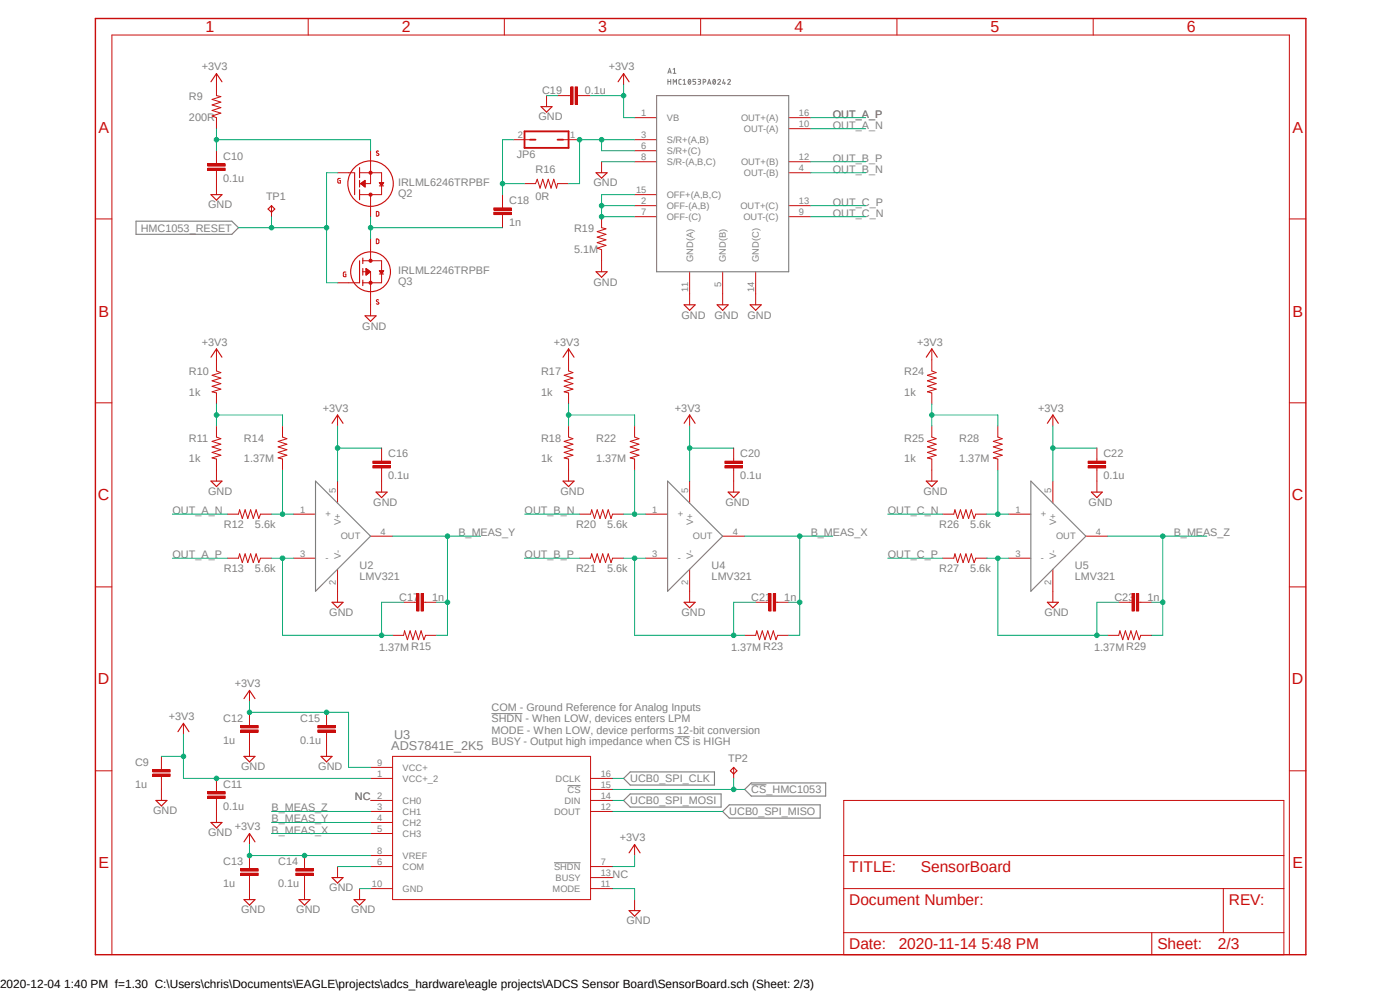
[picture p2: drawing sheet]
<svg xmlns="http://www.w3.org/2000/svg" width="420mm" height="297mm" viewBox="0 0 420 297" stroke-linecap="round" stroke-linejoin="round" font-family="sans-serif">
<defs><g id="words">
<g font-size="4.8" fill="#c90d0c">
<text x="61.7" y="9.7">1</text>
<text x="120.6" y="9.7">2</text>
<text x="179.5" y="9.7">3</text>
<text x="238.3" y="9.7">4</text>
<text x="297.2" y="9.7">5</text>
<text x="356.1" y="9.7">6</text>
<text x="29.5" y="39.8">A</text>
<text x="387.7" y="39.8">A</text>
<text x="29.5" y="94.9">B</text>
<text x="387.7" y="94.9">B</text>
<text x="29.4" y="150">C</text>
<text x="387.6" y="150">C</text>
<text x="29.4" y="205.1">D</text>
<text x="387.6" y="205.1">D</text>
<text x="29.5" y="260.3">E</text>
<text x="387.7" y="260.3">E</text>
</g>
<g font-size="4.7" fill="#c90d0c">
<text x="254.8" y="261.4">TITLE:</text>
<text x="276.2" y="261.4">SensorBoard</text>
<text x="254.8" y="271.3">Document Number:</text>
<text x="368.6" y="271.3">REV:</text>
<text x="254.8" y="284.5">Date:</text>
<text x="269.6" y="284.5">2020-11-14 5:48 PM</text>
<text x="347.2" y="284.5">Sheet:</text>
<text x="365.3" y="284.5">2/3</text>
</g>
<g font-size="3.8" fill="#808080">
<text x="118.2" y="221.4">U3</text>
<text x="117.4" y="224.7">ADS7841E_2K5</text>
</g>
<text font-size="3.6" x="0" y="296">2020-12-04 1:40 PM f=1.30 C:\Users\chris\Documents\EAGLE\projects\adcs_hardware\eagle projects\ADCS Sensor Board\SensorBoard.sch (Sheet: 2/3)</text>
<g font-size="3.3" fill="#808080">
<text x="60.5" y="21.1">+3V3</text>
<text x="182.7" y="21.1">+3V3</text>
<text x="162.6" y="28.2">C19</text>
<text x="175.4" y="28.2">0.1u</text>
<text x="56.7" y="30">R9</text>
<text x="249.8" y="35.3">OUT_A_P</text>
<text x="56.7" y="36.2">200R</text>
<text x="161.5" y="36.1">GND</text>
<text x="249.8" y="38.6">OUT_A_N</text>
<text x="66.9" y="48">C10</text>
<text x="155" y="47.5">JP6</text>
<text x="160.7" y="51.8">R16</text>
<text x="249.8" y="48.5">OUT_B_P</text>
<text x="249.8" y="51.8">OUT_B_N</text>
<text x="66.9" y="54.6">0.1u</text>
<text x="79.8" y="60">TP1</text>
<text x="119.4" y="55.8">IRLML6246TRPBF</text>
<text x="119.4" y="59.1">Q2</text>
<text x="160.7" y="60">0R</text>
<text x="178" y="55.9">GND</text>
<text x="62.4" y="62.5">GND</text>
<text x="152.7" y="61.2">C18</text>
<text x="249.8" y="61.6">OUT_C_P</text>
<text x="249.8" y="64.9">OUT_C_N</text>
<text x="42.2" y="69.4">HMC1053_RESET</text>
<text x="152.7" y="67.8">1n</text>
<text x="172.2" y="69.6">R19</text>
<text x="172.2" y="75.9">5.1M</text>
<text x="119.4" y="82.1">IRLML2246TRPBF</text>
<text x="119.4" y="85.4">Q3</text>
<text x="178" y="85.6">GND</text>
<text x="204.4" y="95.5">GND</text>
<text x="214.3" y="95.5">GND</text>
<text x="224.2" y="95.5">GND</text>
<text x="108.7" y="98.8">GND</text>
<text x="60.5" y="103.6">+3V3</text>
<text x="166.2" y="103.6">+3V3</text>
<text x="275.1" y="103.6">+3V3</text>
<text x="56.7" y="112.5">R10</text>
<text x="162.3" y="112.5">R17</text>
<text x="271.3" y="112.5">R24</text>
<text x="56.7" y="118.8">1k</text>
<text x="162.3" y="118.8">1k</text>
<text x="271.3" y="118.8">1k</text>
<text x="96.9" y="123.4">+3V3</text>
<text x="202.5" y="123.4">+3V3</text>
<text x="311.4" y="123.4">+3V3</text>
<text x="56.7" y="132.3">R11</text>
<text x="73.2" y="132.3">R14</text>
<text x="116.4" y="137.1">C16</text>
<text x="162.3" y="132.3">R18</text>
<text x="178.8" y="132.3">R22</text>
<text x="222.1" y="137.1">C20</text>
<text x="271.3" y="132.3">R25</text>
<text x="287.8" y="132.3">R28</text>
<text x="331" y="137.1">C22</text>
<text x="56.7" y="138.6">1k</text>
<text x="73.2" y="138.6">1.37M</text>
<text x="116.4" y="143.7">0.1u</text>
<text x="162.3" y="138.6">1k</text>
<text x="178.8" y="138.6">1.37M</text>
<text x="222.1" y="143.7">0.1u</text>
<text x="271.3" y="138.6">1k</text>
<text x="287.8" y="138.6">1.37M</text>
<text x="331" y="143.7">0.1u</text>
<text x="62.4" y="148.3">GND</text>
<text x="168.1" y="148.3">GND</text>
<text x="277" y="148.3">GND</text>
<text x="51.7" y="154.1">OUT_A_N</text>
<text x="112" y="151.6">GND</text>
<text x="157.4" y="154.1">OUT_B_N</text>
<text x="217.6" y="151.6">GND</text>
<text x="266.3" y="154.1">OUT_C_N</text>
<text x="326.6" y="151.6">GND</text>
<text x="67.2" y="158.4">R12</text>
<text x="76.5" y="158.4">5.6k</text>
<text x="137.5" y="160.7">B_MEAS_Y</text>
<text x="172.8" y="158.4">R20</text>
<text x="182.1" y="158.4">5.6k</text>
<text x="243.2" y="160.7">B_MEAS_X</text>
<text x="281.8" y="158.4">R26</text>
<text x="291.1" y="158.4">5.6k</text>
<text x="352.1" y="160.7">B_MEAS_Z</text>
<text x="51.7" y="167.3">OUT_A_P</text>
<text x="157.4" y="167.3">OUT_B_P</text>
<text x="266.3" y="167.3">OUT_C_P</text>
<text x="67.2" y="171.6">R13</text>
<text x="76.5" y="171.6">5.6k</text>
<text x="107.9" y="173.9">LMV321</text>
<text x="107.9" y="170.6">U2</text>
<text x="172.8" y="171.6">R21</text>
<text x="182.1" y="171.6">5.6k</text>
<text x="213.5" y="173.9">LMV321</text>
<text x="213.5" y="170.6">U4</text>
<text x="281.8" y="171.6">R27</text>
<text x="291.1" y="171.6">5.6k</text>
<text x="322.5" y="173.9">LMV321</text>
<text x="322.5" y="170.6">U5</text>
<text x="98.8" y="184.6">GND</text>
<text x="119.7" y="180">C17</text>
<text x="129.6" y="180">1n</text>
<text x="204.4" y="184.6">GND</text>
<text x="225.4" y="180">C21</text>
<text x="235.3" y="180">1n</text>
<text x="313.4" y="184.6">GND</text>
<text x="334.3" y="180">C23</text>
<text x="344.2" y="180">1n</text>
<text x="113.7" y="195">1.37MR15</text>
<text x="219.3" y="195">1.37MR23</text>
<text x="328.3" y="195">1.37MR29</text>
<text x="70.4" y="206">+3V3</text>
<text x="50.6" y="215.8">+3V3</text>
<text x="147.4" y="213">COM - Ground Reference for Analog Inputs</text>
<text x="66.9" y="216.3">C12</text>
<text x="90" y="216.3">C15</text>
<text x="147.4" y="216.5">SHDN - When LOW, devices enters LPM</text>
<text x="147.4" y="219.9">MODE - When LOW, device performs 12-bit conversion</text>
<text x="66.9" y="222.9">1u</text>
<text x="90" y="222.9">0.1u</text>
<text x="147.4" y="223.4">BUSY - Output high impedance when CS is HIGH</text>
<text x="40.5" y="229.5">C9</text>
<text x="72.3" y="230.8">GND</text>
<text x="95.5" y="230.8">GND</text>
<text x="218.4" y="228.3">TP2</text>
<text x="40.5" y="236.1">1u</text>
<text x="66.9" y="236.1">C11</text>
<text x="106.4" y="239.9">NC</text>
<text x="189.1" y="234.5">UCB0_SPI_CLK</text>
<text x="225.4" y="237.8">CS_HMC1053</text>
<text x="45.9" y="244.1">GND</text>
<text x="66.9" y="242.7">0.1u</text>
<text x="81.4" y="243.2">B_MEAS_Z</text>
<text x="189.1" y="241.1">UCB0_SPI_MOSI</text>
<text x="218.8" y="244.4">UCB0_SPI_MISO</text>
<text x="62.4" y="250.7">GND</text>
<text x="70.4" y="248.8">+3V3</text>
<text x="81.4" y="246.5">B_MEAS_Y</text>
<text x="81.4" y="249.8">B_MEAS_X</text>
<text x="186" y="252.1">+3V3</text>
<text x="66.9" y="259.3">C13</text>
<text x="83.4" y="259.3">C14</text>
<text x="183.8" y="263">NC</text>
<text x="66.9" y="265.8">1u</text>
<text x="83.4" y="265.8">0.1u</text>
<text x="98.8" y="267.2">GND</text>
<text x="72.3" y="273.8">GND</text>
<text x="88.9" y="273.8">GND</text>
<text x="105.4" y="273.8">GND</text>
<text x="187.9" y="277.1">GND</text>
</g>
<g font-size="2.8" fill="#808080">
<text x="192.4" y="34.8">1</text>
<text x="239.7" y="34.8">16</text>
<text x="155.3" y="41.4">2</text>
<text x="171" y="41.4">1</text>
<text x="192.4" y="41.4">3</text>
<text x="200" y="36.2">VB</text>
<text x="222.3" y="36.2">OUT+(A)</text>
<text x="223.2" y="39.5">OUT-(A)</text>
<text x="239.7" y="38.1">10</text>
<text x="192.4" y="44.7">6</text>
<text x="200" y="42.8">S/R+(A,B)</text>
<text x="200" y="46.1">S/R+(C)</text>
<text x="192.4" y="48">8</text>
<text x="200" y="49.4">S/R-(A,B,C)</text>
<text x="222.3" y="49.4">OUT+(B)</text>
<text x="223.2" y="52.7">OUT-(B)</text>
<text x="239.7" y="51.3">4</text>
<text x="239.7" y="48">12</text>
<text x="190.8" y="57.9">15</text>
<text x="200" y="59.4">OFF+(A,B,C)</text>
<text x="192.4" y="61.2">2</text>
<text x="192.4" y="64.5">7</text>
<text x="200" y="62.7">OFF-(A,B)</text>
<text x="200" y="66">OFF-(C)</text>
<text x="222.1" y="62.7">OUT+(C)</text>
<text x="223" y="66">OUT-(C)</text>
<text x="239.7" y="64.5">9</text>
<text x="239.7" y="61.2">13</text>
<text x="207.9" y="78.4" transform="rotate(-90 207.9 78.4)">GND(A)</text>
<text x="217.8" y="78.4" transform="rotate(-90 217.8 78.4)">GND(B)</text>
<text x="227.7" y="78.4" transform="rotate(-90 227.7 78.4)">GND(C)</text>
<text x="206.4" y="87.4" transform="rotate(-90 206.4 87.4)">11</text>
<text x="216.3" y="86.1" transform="rotate(-90 216.3 86.1)">5</text>
<text x="226.2" y="87.6" transform="rotate(-90 226.2 87.6)">14</text>
<text x="100.8" y="147.7" transform="rotate(-90 100.8 147.7)">5</text>
<text x="206.4" y="147.7" transform="rotate(-90 206.4 147.7)">5</text>
<text x="315.4" y="147.7" transform="rotate(-90 315.4 147.7)">5</text>
<text x="90" y="153.6">1</text>
<text x="97.7" y="155.1">+</text>
<text x="195.7" y="153.6">1</text>
<text x="203.3" y="155.1">+</text>
<text x="304.6" y="153.6">1</text>
<text x="312.3" y="155.1">+</text>
<text x="102.2" y="157.4" transform="rotate(-90 102.2 157.4)">V+</text>
<text x="102.2" y="161.7">OUT</text>
<text x="114.2" y="160.2">4</text>
<text x="207.9" y="161.7">OUT</text>
<text x="207.9" y="157.4" transform="rotate(-90 207.9 157.4)">V+</text>
<text x="219.8" y="160.2">4</text>
<text x="316.8" y="157.4" transform="rotate(-90 316.8 157.4)">V+</text>
<text x="316.8" y="161.7">OUT</text>
<text x="328.8" y="160.2">4</text>
<text x="90" y="166.8">3</text>
<text x="102.2" y="167.6" transform="rotate(-90 102.2 167.6)">V-</text>
<text x="195.7" y="166.8">3</text>
<text x="207.9" y="167.6" transform="rotate(-90 207.9 167.6)">V-</text>
<text x="304.6" y="166.8">3</text>
<text x="316.8" y="167.6" transform="rotate(-90 316.8 167.6)">V-</text>
<text x="97.7" y="168.3">-</text>
<text x="203.3" y="168.3">-</text>
<text x="312.3" y="168.3">-</text>
<text x="100.8" y="175.2" transform="rotate(-90 100.8 175.2)">2</text>
<text x="206.4" y="175.2" transform="rotate(-90 206.4 175.2)">2</text>
<text x="315.4" y="175.2" transform="rotate(-90 315.4 175.2)">2</text>
<text x="113.2" y="232.8">1</text>
<text x="113.2" y="229.5">9</text>
<text x="120.8" y="231">VCC+</text>
<text x="180.2" y="232.8">16</text>
<text x="113.2" y="239.4">2</text>
<text x="120.8" y="234.3">VCC+_2</text>
<text x="166.7" y="234.3">DCLK</text>
<text x="170.3" y="237.6">CS</text>
<text x="180.2" y="239.4">14</text>
<text x="180.2" y="236.1">15</text>
<text x="113.2" y="242.7">3</text>
<text x="120.8" y="240.9">CH0</text>
<text x="120.8" y="244.2">CH1</text>
<text x="166.2" y="244.2">DOUT</text>
<text x="169.3" y="240.9">DIN</text>
<text x="180.2" y="242.7">12</text>
<text x="113.2" y="246">4</text>
<text x="113.2" y="249.3">5</text>
<text x="120.8" y="247.5">CH2</text>
<text x="120.8" y="250.8">CH3</text>
<text x="113.2" y="256">8</text>
<text x="120.8" y="257.4">VREF</text>
<text x="113.2" y="259.3">6</text>
<text x="120.8" y="260.7">COM</text>
<text x="166.2" y="260.7">SHDN</text>
<text x="180.2" y="259.3">7</text>
<text x="180.2" y="262.6">13</text>
<text x="111.6" y="265.9">10</text>
<text x="120.8" y="267.3">GND</text>
<text x="165.8" y="267.3">MODE</text>
<text x="166.6" y="264">BUSY</text>
<text x="180.2" y="265.9">11</text>
</g>
</g></defs>
<path d="M27.9 5.1l364.3 281.8M392.2 5.1l-364.3 281.8" fill="none" stroke="#fff" stroke-width=".3"/>
<g fill="none" stroke="#808080" stroke-width=".3">
<path d="M200.4 23.8v1.5M200.4 24.4h.8M200.4 22l.5-1.5 .4 1.5M200.5 21.6h.8M201.2 23.8v1.5M201.9 20.8l.5-.3v1.5M201.9 22h.9M202 25.3v-1.5l.5 .8 .4-.8v1.5M204.3 23.8h-.5l-.1 .3v1l.6 .2M204.9 25.3h.8M204.9 24.1l.4-.3v1.5M206.6 23.8a.68 .68 0 0 1 .6 .7 .68 .68 0 0 1-.6 .7l-.2-.7z"/>
<path d="M207.1 24.1l-.6 .8M208.7 23.8h-.8v.6l.6 .1 .2 .3-.2 .4-.6 .1M209.4 23.8h.7l.1 .3-.1 .3h-.6M209.8 24.4l.3 .2v.5l-.7 .2M210.9 24.6l.8-.2-.2-.6h-.6v1.5M212.3 25.3l.5-1.5 .5 1.5M212.4 24.9h.7M214.1 23.8a.68 .68 0 0 1 .6 .7 .68 .68 0 0 1-.6 .7l-.3-.7zM214.6 24.1l-.7 .8M215.3 24.1a.41 .41 0 0 1 .6-.3 .41 .41 0 0 1 .1 .6l-.7 .9h.9M217.1 23.8l-.3 1.1h.8M217.4 24.6v.7"/>
<path d="M218.3 24.1a.4 .4 0 0 1 .6-.3 .4 .4 0 0 1 .1 .6l-.7 .9h.8M147.4 213.9h9.3M170.3 235.5h3.9M202.4 220.8h4.5M225.4 235.2h4.5M166.2 258.6h8"/>
</g>
<path d="M40.8 66.3h28.8l1.9 1.9-1.9 2h-28.8zM187.1 233.3l2-1.9h25.2v3.9h-25.2zM187.1 239.9l2-1.9h27.2v3.9h-27.2zM223.4 236.6l2-1.9h22.3v3.9h-22.3zM216.8 243.2l2-2h27.2v4h-27.2z" fill="none" stroke="#808080" stroke-width=".34"/>
<path d="M28.6 5.5h363.2v280.6h-363.2z" fill="none" stroke="#c90d0c" stroke-width=".42"/>
<g fill="none" stroke="#c90d0c" stroke-width=".3">
<path d="M92.5 5.5v5M151.3 5.5v5M210.2 5.5v5M269.1 5.5v5M328 5.5v5M154.1 41.9h4.9M168.9 41.9h5M28.6 65.6h5M150.7 61.6v.7M150.7 64.3v.6M386.8 65.6h5M28.6 120.7h5"/>
<path d="M386.8 120.7h5M28.6 175.9h5M386.8 175.9h5M28.6 231h5M253.1 239.9h132v46.2h-132zM386.8 231h5M253.1 256.4h132M253.1 266.3h132M253.1 279.5h132M345.5 279.5v6.6M367 266.3v13.2M33.6 286.1v-275.6h353.2v275.6"/>
</g>
<path d="M157.4 39.4h13.2v4.9h-13.2zM159 41.9h1.7M167.3 41.9h1.6" fill="none" stroke="#c90d0c" stroke-width=".55"/>
<path d="M148.1 62.3h5.3v.7h-5.3z" fill-rule="evenodd" fill="#c90d0c"/>
<path d="M148.1 62.3h5.3v.7h-5.3z" fill="none" stroke="#c90d0c" stroke-width=".3"/>
<path d="M148.1 63.6h5.3v.7h-5.3z" fill-rule="evenodd" fill="#c90d0c"/>
<path d="M170.6 28.7h.6M173.2 28.7h.7M187.1 22.1v3.3M150.7 58.3v3.3M180.5 48.5v3.3M148.1 63.6h5.3v.7h-5.3zM150.7 64.9v3.3M180.5 64.9v3.3l1.3 .4-2.6 .8 2.6 .8-2.6 .9 2.6 .8-2.6 .8 2.6 .8-2.6 .9 1.3 .4v6.6M206.9 88.1v3.3M216.8 88.1v3.3M226.7 88.1v3.3" fill="none" stroke="#c90d0c" stroke-width=".3"/>
<path d="M185.4 24.5l1.7-2.4 1.6 2.4M178.8 51.8h3.3l-1.6 1.6zM178.8 81.4h3.3l-1.6 1.7zM205.2 91.4h3.3l-1.6 1.6zM215.1 91.4h3.3l-1.6 1.6zM225 91.4h3.3l-1.6 1.6z" fill="none" stroke="#c90d0c" stroke-width=".34"/>
<path d="M171.2 26h.7v5.3h-.7z" fill-rule="evenodd" fill="#c90d0c"/>
<path d="M171.2 26h.7v5.3h-.7z" fill="none" stroke="#c90d0c" stroke-width=".3"/>
<path d="M172.6 26h.6v5.3h-.6z" fill-rule="evenodd" fill="#c90d0c"/>
<path d="M64.9 22.1v6.6l1.4 .3-2.7 .8 2.7 .8-2.7 .9 2.7 .8-2.7 .8 2.7 .8-2.7 .9 1.3 .5v3.3M164 28.7v3.3M167.3 28.7h3.3M172.6 26h.6v5.3h-.6zM173.9 28.7h3.3M64.9 48.5v.6M64.9 51.1v.7M111.2 91.4v3.3" fill="none" stroke="#c90d0c" stroke-width=".3"/>
<path d="M63.3 24.5l1.6-2.4 1.7 2.4M162.3 32h3.3l-1.6 1.6zM109.5 94.7h3.3l-1.6 1.6z" fill="none" stroke="#c90d0c" stroke-width=".34"/>
<path d="M62.3 49.1h5.3v.7h-5.3z" fill-rule="evenodd" fill="#c90d0c"/>
<path d="M62.3 49.1h5.3v.7h-5.3z" fill="none" stroke="#c90d0c" stroke-width=".3"/>
<path d="M62.3 50.4h5.3v.7h-5.3z" fill-rule="evenodd" fill="#c90d0c"/>
<g fill="none" stroke="#c90d0c" stroke-width=".3">
<path d="M190.4 35.3h6.6M236.6 35.3h6.6M236.6 38.6h6.6M62.3 50.4h5.3v.7h-5.3zM64.9 45.2v3.3M64.9 51.8v6.5M190.4 41.9h6.6M190.4 45.2h6.6M190.4 48.5h6.6M190.4 58.3h6.6M236.6 48.5h6.6M236.6 51.8h6.6"/>
<path d="M190.4 61.6h6.6M190.4 64.9h6.6M236.6 61.6h6.6M236.6 64.9h6.6M206.9 81.4v6.7M216.8 81.4v6.7M226.7 81.4v6.7M64.9 236.6v.7M64.9 239.3v.6M111.2 233.3h6.6M111.2 239.9h6.6M111.2 230h6.6"/>
<path d="M117.8 226.7h59.4v42.9h-59.4zM177.2 233.3h6.6M177.2 239.9h6.6M177.2 236.6h6.6M111.2 243.2h6.6M111.2 246.5h6.6M111.2 249.8h6.6M111.2 259.7h6.6M111.2 256.4h6.6M177.2 243.2h6.6M177.2 259.7h6.6M111.2 266.3h6.6"/>
<path d="M177.2 266.3h6.6M177.2 263h6.6"/>
</g>
<path d="M63.3 58.3h3.3l-1.7 1.7z" fill="none" stroke="#c90d0c" stroke-width=".34"/>
<path d="M62.3 238.6h5.3v.7h-5.3z" fill-rule="evenodd" fill="#c90d0c"/>
<path d="M62.3 238.6h5.3v.7h-5.3z" fill="none" stroke="#c90d0c" stroke-width=".3"/>
<path d="M62.3 237.3h5.3v.7h-5.3z" fill-rule="evenodd" fill="#c90d0c"/>
<path d="M62.3 237.3h5.3v.7h-5.3zM64.9 233.3v3.3M64.9 239.9v3.3M91.4 259.7v.7M91.4 262.4v.6" fill="none" stroke="#c90d0c" stroke-width=".3"/>
<path d="M88.7 261.7h5.3v.7h-5.3z" fill-rule="evenodd" fill="#c90d0c"/>
<path d="M88.7 261.7h5.3v.7h-5.3z" fill="none" stroke="#c90d0c" stroke-width=".3"/>
<path d="M88.7 260.4h5.3v.7h-5.3z" fill-rule="evenodd" fill="#c90d0c"/>
<path d="M98 216.8v.7M98 219.5v.6M91.4 256.4v3.3M88.7 260.4h5.3v.7h-5.3zM91.4 263v3.3" fill="none" stroke="#c90d0c" stroke-width=".3"/>
<path d="M95.3 218.8h5.3v.7h-5.3z" fill-rule="evenodd" fill="#c90d0c"/>
<path d="M95.3 218.8h5.3v.7h-5.3z" fill="none" stroke="#c90d0c" stroke-width=".3"/>
<path d="M95.3 217.5h5.3v.6h-5.3z" fill-rule="evenodd" fill="#c90d0c"/>
<path d="M74.8 216.8v.7M74.8 219.5v.6M95.3 217.5h5.3v.6h-5.3zM98 213.5v3.3M98 220.1v3.3" fill="none" stroke="#c90d0c" stroke-width=".3"/>
<path d="M72.2 218.8h5.3v.7h-5.3z" fill-rule="evenodd" fill="#c90d0c"/>
<path d="M72.2 218.8h5.3v.7h-5.3z" fill="none" stroke="#c90d0c" stroke-width=".3"/>
<path d="M72.2 217.5h5.3v.6h-5.3z" fill-rule="evenodd" fill="#c90d0c"/>
<path d="M72.2 217.5h5.3v.6h-5.3zM74.8 213.5v3.3M48.4 230v.7M48.4 232.7v.6M74.8 220.1v3.3" fill="none" stroke="#c90d0c" stroke-width=".3"/>
<path d="M45.8 232h5.3v.7h-5.3z" fill-rule="evenodd" fill="#c90d0c"/>
<path d="M45.8 232h5.3v.7h-5.3z" fill="none" stroke="#c90d0c" stroke-width=".3"/>
<path d="M45.8 230.7h5.3v.7h-5.3z" fill-rule="evenodd" fill="#c90d0c"/>
<path d="M45.8 230.7h5.3v.7h-5.3zM48.4 226.7v3.3M48.4 233.3v3.3M74.8 259.7v.7M74.8 262.4v.6" fill="none" stroke="#c90d0c" stroke-width=".3"/>
<path d="M72.2 261.7h5.3v.7h-5.3z" fill-rule="evenodd" fill="#c90d0c"/>
<path d="M72.2 261.7h5.3v.7h-5.3z" fill="none" stroke="#c90d0c" stroke-width=".3"/>
<path d="M72.2 260.4h5.3v.7h-5.3z" fill-rule="evenodd" fill="#c90d0c"/>
<g fill="none" stroke="#c90d0c" stroke-width=".3">
<path d="M157.4 55h3.3l.5-1.3 .8 2.7 .8-2.7 .9 2.7 .8-2.7 .8 2.7 .8-2.7 .9 2.7 .3-1.4h3.3M124.4 180.5h.6M127 180.5h.7M55 216.8v3.3M74.8 206.9v3.3M48.4 236.6v3.3M74.8 223.4v3.3M98 223.4v3.3M64.9 243.2v3.3M74.8 249.8v3.3M74.8 256.4v3.3M101.3 259.7v3.3"/>
<path d="M190.4 253.1v3.3M72.2 260.4h5.3v.7h-5.3zM74.8 263v6.6M91.4 266.3v3.3M107.9 266.3v3.3M190.4 269.6v3.3"/>
</g>
<g fill="none" stroke="#c90d0c" stroke-width=".34">
<path d="M53.4 219.3l1.6-2.5 1.7 2.5M73.2 209.4l1.6-2.5 1.7 2.5M46.8 239.9h3.3l-1.7 1.7zM73.2 226.7h3.3l-1.7 1.6zM96.3 226.7h3.3l-1.6 1.6zM63.3 246.5h3.3l-1.7 1.7zM73.2 252.3l1.6-2.5 1.7 2.5M188.7 255.6l1.7-2.5 1.6 2.5M73.2 269.6h3.3l-1.7 1.7zM89.7 269.6h3.3l-1.6 1.7zM99.6 263h3.3l-1.6 1.7zM106.2 269.6h3.3l-1.6 1.7z"/>
<path d="M188.7 272.9h3.3l-1.6 1.7z"/>
</g>
<path d="M126.3 177.9h.7v5.2h-.7z" fill-rule="evenodd" fill="#c90d0c"/>
<path d="M126.3 177.9h.7v5.2h-.7z" fill="none" stroke="#c90d0c" stroke-width=".3"/>
<path d="M125 177.9h.7v5.2h-.7z" fill-rule="evenodd" fill="#c90d0c"/>
<path d="M114.5 137.6v.7M114.5 140.2v.7M125 177.9h.7v5.2h-.7zM121.1 180.5h3.3M127.7 180.5h3.2" fill="none" stroke="#c90d0c" stroke-width=".3"/>
<path d="M111.8 139.6h5.3v.7h-5.3z" fill-rule="evenodd" fill="#c90d0c"/>
<path d="M111.8 139.6h5.3v.7h-5.3z" fill="none" stroke="#c90d0c" stroke-width=".3"/>
<path d="M111.8 138.2h5.3v.7h-5.3z" fill-rule="evenodd" fill="#c90d0c"/>
<g fill="none" stroke="#c90d0c" stroke-width=".3">
<path d="M64.9 104.6v6.6l1.4 .5-2.7 .8 2.7 .8-2.7 .8 2.7 .9-2.7 .8 2.7 .8-2.7 .8 1.3 .4v3.3M64.9 127.7v3.3l1.4 .5-2.7 .8 2.7 .8-2.7 .8 2.7 .9-2.7 .8 2.7 .8-2.7 .8 1.3 .4v6.6M84.8 127.7v3.3l1.3 .5-2.7 .8 2.7 .8-2.7 .8 2.7 .9-2.7 .8 2.7 .8-2.7 .8 1.4 .4v3.3M101.3 124.4v3.3M111.8 138.2h5.3v.7h-5.3zM114.5 134.3v3.3M68.2 154.1h3.3l.4-1.3 .8 2.6 .8-2.6 .8 2.6 .9-2.6 .8 2.6 .8-2.6 .8 2.6 .5-1.3h3.3M88.1 154.1h6.6M101.3 144.2v6.6M114.5 140.9v6.6M68.2 167.3h3.3l.4-1.3 .8 2.6 .8-2.6 .8 2.6 .9-2.6 .8 2.6 .8-2.6 .8 2.6 .5-1.3h3.3M88.1 167.3h6.6"/>
<path d="M101.3 170.6v9.9M111.2 160.7h6.6M117.8 190.4h3.3l.3-1.3 .8 2.6 .8-2.6 .9 2.6 .8-2.6 .8 2.6 .8-2.6 .9 2.6 .5-1.3h3.2M230 180.5h.7M232.6 180.5h.7"/>
</g>
<path d="M63.3 107.1l1.6-2.5 1.7 2.5M99.6 126.9l1.7-2.5 1.6 2.5M63.3 144.2h3.3l-1.7 1.6zM112.8 147.5h3.3l-1.6 1.6zM99.6 180.5h3.3l-1.6 1.7z" fill="none" stroke="#c90d0c" stroke-width=".34"/>
<path d="M232 177.9h.7v5.2h-.7z" fill-rule="evenodd" fill="#c90d0c"/>
<path d="M232 177.9h.7v5.2h-.7z" fill="none" stroke="#c90d0c" stroke-width=".3"/>
<path d="M230.6 177.9h.7v5.2h-.7z" fill-rule="evenodd" fill="#c90d0c"/>
<path d="M220.1 137.6v.7M220.1 140.2v.7M230.6 177.9h.7v5.2h-.7zM226.7 180.5h3.3M233.3 180.5h3.3" fill="none" stroke="#c90d0c" stroke-width=".3"/>
<path d="M217.5 139.6h5.2v.7h-5.2z" fill-rule="evenodd" fill="#c90d0c"/>
<path d="M217.5 139.6h5.2v.7h-5.2z" fill="none" stroke="#c90d0c" stroke-width=".3"/>
<path d="M217.5 138.2h5.2v.7h-5.2z" fill-rule="evenodd" fill="#c90d0c"/>
<g fill="none" stroke="#c90d0c" stroke-width=".3">
<path d="M170.6 104.6v6.6l1.3 .5-2.7 .8 2.7 .8-2.7 .8 2.7 .9-2.7 .8 2.7 .8-2.7 .8 1.4 .4v3.3M170.6 127.7v3.3l1.3 .5-2.7 .8 2.7 .8-2.7 .8 2.7 .9-2.7 .8 2.7 .8-2.7 .8 1.4 .4v6.6M190.4 127.7v3.3l1.3 .5-2.6 .8 2.6 .8-2.6 .8 2.6 .9-2.6 .8 2.6 .8-2.6 .8 1.3 .4v3.3M206.9 124.4v3.3M217.5 138.2h5.2v.7h-5.2zM220.1 134.3v3.3M173.9 154.1h3.3l.3-1.3 .9 2.6 .8-2.6 .8 2.6 .8-2.6 .9 2.6 .8-2.6 .8 2.6 .5-1.3h3.3M193.7 154.1h6.6M206.9 144.2v6.6M220.1 140.9v6.6M173.9 167.3h3.3l.3-1.3 .9 2.6 .8-2.6 .8 2.6 .8-2.6 .9 2.6 .8-2.6 .8 2.6 .5-1.3h3.3M193.7 167.3h6.6"/>
<path d="M206.9 170.6v9.9M216.8 160.7h6.6M223.4 190.4h3.3l.3-1.3 .8 2.6 .9-2.6 .8 2.6 .8-2.6 .8 2.6 .9-2.6 .8 2.6 .5-1.3h3.3M338.9 180.5h.7M341.6 180.5h.6"/>
</g>
<path d="M168.9 107.1l1.7-2.5 1.6 2.5M205.2 126.9l1.7-2.5 1.6 2.5M168.9 144.2h3.3l-1.6 1.6zM218.4 147.5h3.3l-1.6 1.6zM205.2 180.5h3.3l-1.6 1.7z" fill="none" stroke="#c90d0c" stroke-width=".34"/>
<path d="M340.9 177.9h.7v5.2h-.7z" fill-rule="evenodd" fill="#c90d0c"/>
<path d="M340.9 177.9h.7v5.2h-.7z" fill="none" stroke="#c90d0c" stroke-width=".3"/>
<path d="M339.6 177.9h.7v5.2h-.7z" fill-rule="evenodd" fill="#c90d0c"/>
<path d="M329.1 137.6v.7M329.1 140.2v.7M339.6 177.9h.7v5.2h-.7zM335.6 180.5h3.3M342.2 180.5h3.3" fill="none" stroke="#c90d0c" stroke-width=".3"/>
<path d="M326.4 139.6h5.3v.7h-5.3z" fill-rule="evenodd" fill="#c90d0c"/>
<path d="M326.4 139.6h5.3v.7h-5.3z" fill="none" stroke="#c90d0c" stroke-width=".3"/>
<path d="M326.4 138.2h5.3v.7h-5.3z" fill-rule="evenodd" fill="#c90d0c"/>
<g fill="none" stroke="#c90d0c" stroke-width=".3">
<path d="M81.4 61.6v3.3M108.8 78.1h5.7v6.7h-5.7M111.2 74.8v3.3M104.6 84.8h3.3M108.8 81.4h2.4v6.7M113.8 82.1h1.3M279.5 104.6v6.6l1.3 .5-2.6 .8 2.6 .8-2.6 .8 2.6 .9-2.6 .8 2.6 .8-2.6 .8 1.3 .4v3.3M279.5 127.7v3.3l1.3 .5-2.6 .8 2.6 .8-2.6 .8 2.6 .9-2.6 .8 2.6 .8-2.6 .8 1.3 .4v6.6M299.3 127.7v3.3l1.4 .5-2.7 .8 2.7 .8-2.7 .8 2.7 .9-2.7 .8 2.7 .8-2.7 .8 1.3 .4v3.3M315.8 124.4v3.3M326.4 138.2h5.3v.7h-5.3zM329.1 134.3v3.3"/>
<path d="M282.8 154.1h3.3l.4-1.3 .8 2.6 .8-2.6 .8 2.6 .9-2.6 .8 2.6 .8-2.6 .8 2.6 .5-1.3h3.3M302.6 154.1h6.6M315.8 144.2v6.6M329.1 140.9v6.6M282.8 167.3h3.3l.4-1.3 .8 2.6 .8-2.6 .8 2.6 .9-2.6 .8 2.6 .8-2.6 .8 2.6 .5-1.3h3.3M302.6 167.3h6.6M315.8 170.6v9.9M325.8 160.7h6.5M332.3 190.4h3.3l.4-1.3 .8 2.6 .8-2.6 .9 2.6 .8-2.6 .8 2.6 .8-2.6 .9 2.6 .4-1.3h3.3M220.1 230v3.3"/>
</g>
<path d="M80.4 62.7l1-1.1 1 1.1-1 .9zM107.9 78.1v6.7M108.8 77.3v1.7M108.8 80.5v2M108.8 83.9v1.7M277.9 107.1l1.6-2.5 1.7 2.5M314.2 126.9l1.6-2.5 1.7 2.5M277.9 144.2h3.3l-1.7 1.6zM327.4 147.5h3.3l-1.6 1.6zM314.2 180.5h3.3l-1.7 1.7zM220.1 230l1 1-1 1-1-1z" fill="none" stroke="#c90d0c" stroke-width=".34"/>
<circle cx="111.2" cy="84.8" r=".46" fill="#c90d0c"/>
<circle cx="111.2" cy="84.8" r=".46" fill="none" stroke="#c90d0c" stroke-width=".3"/>
<circle cx="111.2" cy="78.1" r=".46" fill="#c90d0c"/>
<g fill="none" stroke="#c90d0c" stroke-width=".3">
<path d="M104.6 51.8h1.7M107.9 51.8h6.6v6.5h-6.6M111.2 48.5v6.5h-3.3M111.2 58.3v6.6M113.8 55.7h1.3M111.2 71.5v3.3M112.9 71.6l.7 .2 .1 .8-.2 .4h-.6zM101.3 84.8h3.3M103.8 81.5l-.8 .2 .1 1.2h.7v-.7h-.3M109.8 82h.6M109.8 81.9h.8M109.8 81.7h1"/>
<path d="M109.8 81.6h1.2M109.8 81.4h1.3M109.8 81.3h1.2M109.8 81.2h1M109.8 80.5l1.4 .9-1.4 1.1zM109.8 82.4h.1M109.8 82.3h.3M109.8 82.1h.5M109.8 81h.8M109.8 80.9h.6M109.8 80.8h.4M109.8 80.6h.3"/>
<path d="M109.8 80.5h.1M111.2 88.1v3.3M113.6 89.9l-.5-.1-.2 .3 .7 .6v.3l-.2 .2-.5-.2M113.8 81.2h1.3l-.6 .9zM113.8 81.2h1.3M113.9 81.3h1.1M114 81.4h.9M114.1 81.6h.7M114.2 81.7h.5M114.3 81.9h.3M114.3 82h.3M114.5 82.1v.1"/>
<circle cx="111.2" cy="78.1" r=".46"/>
</g>
<g fill="none" stroke="#c90d0c" stroke-width=".34">
<path d="M106.4 51.8v6.5M107.9 50.2v3.1M107.9 54.1v1.9M107.9 56.9v3"/>
<circle cx="111.2" cy="81.4" r="6"/>
</g>
<circle cx="111.2" cy="51.8" r=".46" fill="#c90d0c"/>
<circle cx="111.2" cy="51.8" r=".46" fill="none" stroke="#c90d0c" stroke-width=".3"/>
<circle cx="111.2" cy="58.3" r=".46" fill="#c90d0c"/>
<g fill="none" stroke="#c90d0c" stroke-width=".3">
<path d="M101.3 51.8h3.3M102.1 53.5l-.7 .1 .1 1.2 .6 .1v-.8h-.2M108.2 55l1.3-.9v1.9zM108.2 55.1h1.3M108.3 54.9h1.2M108.4 55.2h1.1M108.5 54.8h1M108.6 55.3h.9M108.7 54.7h.8M108.8 55.5h.7M108.9 54.5h.6M108.9 55.6h.6"/>
<path d="M109.1 54.4h.4M109.1 55.8h.4M109.2 54.3h.3M109.3 55.9h.2M109.4 54.1h.1M109.5 56h.1M111.2 45.2v3.3M113.6 45.3h-.5l-.2 .3 .7 .5v.4l-.7-.1M113.8 54.7h1.3l-.6 1zM113.8 54.8h1.3M113.9 54.9h1.1M114 55.1h.9"/>
<path d="M114.1 55.2h.7M114.2 55.3h.5M114.3 55.5h.3M114.4 55.6h.1M112.9 63.4l.7 .2 .1 .8-.2 .3-.6 .1z"/>
<circle cx="111.2" cy="58.3" r=".46"/>
</g>
<circle cx="111.2" cy="55" r="6.8" fill="none" stroke="#c90d0c" stroke-width=".34"/>
<path d="M177.2 28.7h9.9M187.1 25.4v9.9" fill="none" stroke="#0dab76" stroke-width=".3"/>
<circle cx="187.1" cy="28.7" r=".68" fill="#0dab76"/>
<g fill="none" stroke="#0dab76" stroke-width=".3">
<path d="M187.1 35.3h3.3M74.8 256.4h36.4"/>
<circle cx="187.1" cy="28.7" r=".68"/>
</g>
<circle cx="91.4" cy="256.4" r=".68" fill="#0dab76"/>
<g fill="none" stroke="#0dab76" stroke-width=".3">
<path d="M74.8 253.1v3.3"/>
<circle cx="91.4" cy="256.4" r=".68"/>
</g>
<circle cx="74.8" cy="256.4" r=".68" fill="#0dab76"/>
<g fill="none" stroke="#0dab76" stroke-width=".3">
<path d="M74.8 213.5h29.8v16.5"/>
<circle cx="74.8" cy="256.4" r=".68"/>
</g>
<circle cx="98" cy="213.5" r=".68" fill="#0dab76"/>
<g fill="none" stroke="#0dab76" stroke-width=".3">
<path d="M74.8 210.2v3.3"/>
<circle cx="98" cy="213.5" r=".68"/>
</g>
<circle cx="74.8" cy="213.5" r=".68" fill="#0dab76"/>
<g fill="none" stroke="#0dab76" stroke-width=".3">
<path d="M55 220.1v13.2h56.2M104.6 230h6.6"/>
<circle cx="74.8" cy="213.5" r=".68"/>
</g>
<circle cx="64.9" cy="233.3" r=".68" fill="#0dab76"/>
<g fill="none" stroke="#0dab76" stroke-width=".3">
<path d="M48.4 226.7h6.6"/>
<circle cx="64.9" cy="233.3" r=".68"/>
</g>
<circle cx="55" cy="226.7" r=".68" fill="#0dab76"/>
<g fill="none" stroke="#0dab76" stroke-width=".3">
<path d="M101.3 127.7v16.5M101.3 134.3h13.2M190.4 256.4v3.3h-6.6"/>
<circle cx="55" cy="226.7" r=".68"/>
</g>
<circle cx="101.3" cy="134.3" r=".68" fill="#0dab76"/>
<g fill="none" stroke="#0dab76" stroke-width=".3">
<path d="M206.9 127.7v16.5M206.9 134.3h13.2"/>
<circle cx="101.3" cy="134.3" r=".68"/>
</g>
<circle cx="206.9" cy="134.3" r=".68" fill="#0dab76"/>
<g fill="none" stroke="#0dab76" stroke-width=".3">
<path d="M315.8 127.7v16.5M315.8 134.3h13.3"/>
<circle cx="206.9" cy="134.3" r=".68"/>
</g>
<circle cx="315.8" cy="134.3" r=".68" fill="#0dab76"/>
<g fill="none" stroke="#0dab76" stroke-width=".3">
<path d="M164 28.7h3.3M150.7 55h6.7M154.1 41.9h-3.4v16.4M180.5 48.5h9.9M101.3 259.7h9.9M107.9 266.3h3.3M183.8 266.3h6.6v3.3"/>
<circle cx="315.8" cy="134.3" r=".68"/>
</g>
<circle cx="150.7" cy="55" r=".68" fill="#0dab76"/>
<g fill="none" stroke="#0dab76" stroke-width=".3">
<path d="M190.4 61.6h-9.9v3.3h9.9"/>
<circle cx="150.7" cy="55" r=".68"/>
</g>
<circle cx="180.5" cy="64.9" r=".68" fill="#0dab76"/>
<g fill="none" stroke="#0dab76" stroke-width=".3">
<path d="M190.4 58.3h-9.9v3.3"/>
<circle cx="180.5" cy="64.9" r=".68"/>
</g>
<circle cx="180.5" cy="61.6" r=".68" fill="#0dab76"/>
<g fill="none" stroke="#0dab76" stroke-width=".3">
<path d="M173.9 41.9h16.5M180.5 41.9v3.3h9.9"/>
<circle cx="180.5" cy="61.6" r=".68"/>
</g>
<circle cx="180.5" cy="41.9" r=".68" fill="#0dab76"/>
<g fill="none" stroke="#0dab76" stroke-width=".3">
<path d="M170.6 55h3.3"/>
<circle cx="180.5" cy="41.9" r=".68"/>
</g>
<circle cx="173.9" cy="41.9" r=".68" fill="#0dab76"/>
<g fill="none" stroke="#0dab76" stroke-width=".3">
<path d="M173.9 41.9v13.1M81.4 64.9v3.3h16.6"/>
<circle cx="173.9" cy="41.9" r=".68"/>
</g>
<circle cx="81.4" cy="68.2" r=".68" fill="#0dab76"/>
<g fill="none" stroke="#0dab76" stroke-width=".3">
<path d="M101.3 51.8h-3.3v33h3.3M71.5 68.2h9.9"/>
<circle cx="81.4" cy="68.2" r=".68"/>
</g>
<circle cx="98" cy="68.2" r=".68" fill="#0dab76"/>
<g fill="none" stroke="#0dab76" stroke-width=".3">
<path d="M64.9 38.6v6.6M64.9 41.9h46.3"/>
<circle cx="98" cy="68.2" r=".68"/>
</g>
<circle cx="64.9" cy="41.9" r=".68" fill="#0dab76"/>
<g fill="none" stroke="#0dab76" stroke-width=".3">
<path d="M111.2 41.9v3.3M348.8 160.7v29.7M345.5 180.5h3.3"/>
<circle cx="64.9" cy="41.9" r=".68"/>
</g>
<circle cx="348.8" cy="180.5" r=".68" fill="#0dab76"/>
<g fill="none" stroke="#0dab76" stroke-width=".3">
<path d="M332.3 160.7h29.7M345.5 190.4h3.3"/>
<circle cx="348.8" cy="180.5" r=".68"/>
</g>
<circle cx="348.8" cy="160.7" r=".68" fill="#0dab76"/>
<g fill="none" stroke="#0dab76" stroke-width=".3">
<path d="M183.8 233.3h3.3M183.8 236.6h39.6M220.1 233.3v3.3M81.4 243.2h29.8"/>
<circle cx="348.8" cy="160.7" r=".68"/>
</g>
<circle cx="220.1" cy="236.6" r=".68" fill="#0dab76"/>
<g fill="none" stroke="#0dab76" stroke-width=".3">
<path d="M243.2 38.6h16.5M243.2 35.3h16.5M243.2 48.5h16.5M243.2 51.8h16.5M243.2 61.6h16.5M243.2 64.9h16.5M51.7 154.1h16.5M157.4 154.1h16.5M266.3 154.1h16.5M51.7 167.3h16.5M144.1 160.7h-9.9v29.7M157.4 167.3h16.5"/>
<path d="M266.3 167.3h16.5M130.9 180.5h3.3M183.8 239.9h3.3M183.8 243.2h33"/>
<circle cx="220.1" cy="236.6" r=".68"/>
</g>
<circle cx="134.2" cy="180.5" r=".68" fill="#0dab76"/>
<g fill="none" stroke="#0dab76" stroke-width=".3">
<path d="M117.8 160.7h16.4M130.9 190.4h3.3"/>
<circle cx="134.2" cy="180.5" r=".68"/>
</g>
<circle cx="134.2" cy="160.7" r=".68" fill="#0dab76"/>
<g fill="none" stroke="#0dab76" stroke-width=".3">
<path d="M249.8 160.7h-9.9v29.7M236.6 180.5h3.3M81.4 246.5h29.8"/>
<circle cx="134.2" cy="160.7" r=".68"/>
</g>
<circle cx="239.9" cy="180.5" r=".68" fill="#0dab76"/>
<g fill="none" stroke="#0dab76" stroke-width=".3">
<path d="M223.4 160.7h16.5M236.6 190.4h3.3"/>
<circle cx="239.9" cy="180.5" r=".68"/>
</g>
<circle cx="239.9" cy="160.7" r=".68" fill="#0dab76"/>
<g fill="none" stroke="#0dab76" stroke-width=".3">
<path d="M64.9 124.4h19.9M64.9 121.1v6.6M81.4 249.8h29.8"/>
<circle cx="239.9" cy="160.7" r=".68"/>
</g>
<circle cx="64.9" cy="124.4" r=".68" fill="#0dab76"/>
<g fill="none" stroke="#0dab76" stroke-width=".3">
<path d="M84.8 124.4v3.3M81.4 167.3h6.7M84.8 167.3v23.1h29.7v-9.9h6.6"/>
<circle cx="64.9" cy="124.4" r=".68"/>
</g>
<circle cx="84.7" cy="167.3" r=".68" fill="#0dab76"/>
<g fill="none" stroke="#0dab76" stroke-width=".3">
<path d="M114.5 190.4h3.3"/>
<circle cx="84.7" cy="167.3" r=".68"/>
</g>
<circle cx="114.5" cy="190.4" r=".68" fill="#0dab76"/>
<g fill="none" stroke="#0dab76" stroke-width=".3">
<path d="M84.8 154.1h3.3"/>
<circle cx="114.5" cy="190.4" r=".68"/>
</g>
<circle cx="84.7" cy="154.1" r=".68" fill="#0dab76"/>
<g fill="none" stroke="#0dab76" stroke-width=".3">
<path d="M170.6 124.4h19.8M170.6 121.1v6.6M84.8 140.9v13.2h-3.4"/>
<circle cx="84.7" cy="154.1" r=".68"/>
</g>
<circle cx="170.6" cy="124.4" r=".68" fill="#0dab76"/>
<g fill="none" stroke="#0dab76" stroke-width=".3">
<path d="M190.4 124.4v3.3M187.1 167.3h6.6M190.4 167.3v23.1h29.7v-9.9h6.6"/>
<circle cx="170.6" cy="124.4" r=".68"/>
</g>
<circle cx="190.4" cy="167.3" r=".68" fill="#0dab76"/>
<g fill="none" stroke="#0dab76" stroke-width=".3">
<path d="M220.1 190.4h3.3"/>
<circle cx="190.4" cy="167.3" r=".68"/>
</g>
<circle cx="220.1" cy="190.4" r=".68" fill="#0dab76"/>
<g fill="none" stroke="#0dab76" stroke-width=".3">
<path d="M190.4 154.1h3.3"/>
<circle cx="220.1" cy="190.4" r=".68"/>
</g>
<circle cx="190.4" cy="154.1" r=".68" fill="#0dab76"/>
<g fill="none" stroke="#0dab76" stroke-width=".3">
<path d="M279.5 124.4h19.8M279.5 121.1v6.6M190.4 140.9v13.2h-3.3"/>
<circle cx="190.4" cy="154.1" r=".68"/>
</g>
<circle cx="279.5" cy="124.4" r=".68" fill="#0dab76"/>
<g fill="none" stroke="#0dab76" stroke-width=".3">
<path d="M299.3 124.4v3.3M296 167.3h6.6M299.3 167.3v23.1h29.8v-9.9h6.5"/>
<circle cx="279.5" cy="124.4" r=".68"/>
</g>
<circle cx="299.3" cy="167.3" r=".68" fill="#0dab76"/>
<g fill="none" stroke="#0dab76" stroke-width=".3">
<path d="M329.1 190.4h3.2"/>
<circle cx="299.3" cy="167.3" r=".68"/>
</g>
<circle cx="329.1" cy="190.4" r=".68" fill="#0dab76"/>
<g fill="none" stroke="#0dab76" stroke-width=".3">
<path d="M299.3 154.1h3.3"/>
<circle cx="329.1" cy="190.4" r=".68"/>
</g>
<circle cx="299.3" cy="154.1" r=".68" fill="#0dab76"/>
<g fill="none" stroke="#0dab76" stroke-width=".3">
<path d="M111.2 64.9v6.6M111.2 68.2h39.5M299.3 140.9v13.2h-3.3"/>
<circle cx="299.3" cy="154.1" r=".68"/>
</g>
<circle cx="111.2" cy="68.2" r=".68" fill="#0dab76"/>
<circle cx="111.2" cy="68.2" r=".68" fill="none" stroke="#0dab76" stroke-width=".3"/>
<path d="M197 28.7h39.6v52.7h-39.6zM94.7 144.2l16.5 16.5-16.5 16.5zM200.3 144.2l16.5 16.5-16.5 16.5zM309.2 144.2l16.6 16.5-16.6 16.5z" fill="none" stroke="#808080" stroke-width=".34"/>
<use href="#words"/>
</svg>
